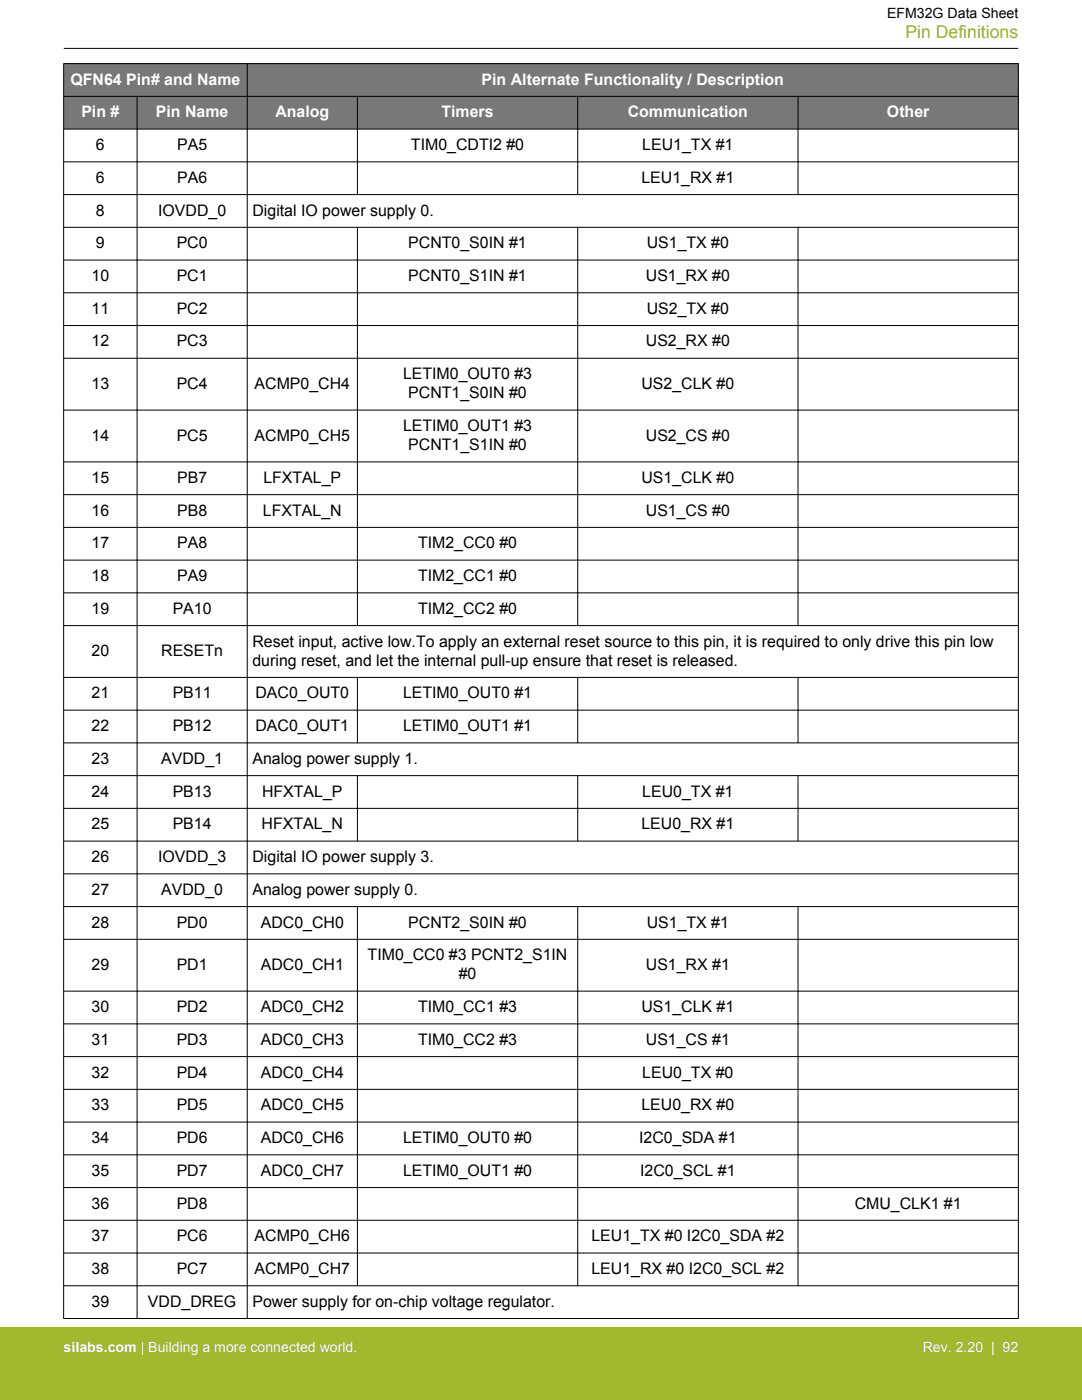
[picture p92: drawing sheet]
<svg xmlns="http://www.w3.org/2000/svg" width="216mm" height="279mm" viewBox="0 0 216 279" stroke-linecap="round" stroke-linejoin="round" font-family="sans-serif">
<defs><g id="words">
<text font-size="3.5" fill="#a1b92e" x="180.7" y="7.5">Pin Definitions</text>
<g font-size="3.2" fill="#fff">
<text x="14.1" y="16.9">QFN64 Pin# and Name</text>
<text x="96.1" y="16.9">Pin Alternate Functionality / Description</text>
<text x="16.2" y="23.4">Pin #</text>
<text x="31.1" y="23.4">Pin Name</text>
<text x="54.9" y="23.4">Analog</text>
<text x="88.1" y="23.4">Timers</text>
<text x="125.3" y="23.4">Communication</text>
<text x="177" y="23.4">Other</text>
</g>
<g font-size="3.2">
<text x="19.1" y="29.9">6</text>
<text x="35.3" y="29.9">PA5</text>
<text x="82" y="29.9">TIM0_CDTI2 #0</text>
<text x="128.2" y="29.9">LEU1_TX #1</text>
<text x="19.1" y="36.5">6</text>
<text x="35.3" y="36.5">PA6</text>
<text x="128" y="36.5">LEU1_RX #1</text>
<text x="19.1" y="43">8</text>
<text x="31.6" y="43">IOVDD_0</text>
<text x="50.4" y="43">Digital IO power supply 0.</text>
<text x="19.1" y="49.5">9</text>
<text x="35.3" y="49.5">PC0</text>
<text x="81.5" y="49.5">PCNT0_S0IN #1</text>
<text x="129.1" y="49.5">US1_TX #0</text>
<text x="18.3" y="56.1">10</text>
<text x="35.3" y="56.1">PC1</text>
<text x="81.5" y="56.1">PCNT0_S1IN #1</text>
<text x="128.9" y="56.1">US1_RX #0</text>
<text x="18.3" y="62.6">11</text>
<text x="35.3" y="62.6">PC2</text>
<text x="129.1" y="62.6">US2_TX #0</text>
<text x="18.3" y="69.1">12</text>
<text x="35.3" y="69.1">PC3</text>
<text x="128.9" y="69.1">US2_RX #0</text>
<text x="18.3" y="77.6">13</text>
<text x="35.3" y="77.6">PC4</text>
<text x="50.8" y="77.6">ACMP0_CH4</text>
<text x="80.4" y="75.7">LETIM0_OUT0 #3</text>
<text x="128" y="77.6">US2_CLK #0</text>
<text x="81.5" y="79.5">PCNT1_S0IN #0</text>
<text x="18.3" y="87.9">14</text>
<text x="35.3" y="87.9">PC5</text>
<text x="50.8" y="87.9">ACMP0_CH5</text>
<text x="80.4" y="86">LETIM0_OUT1 #3</text>
<text x="81.5" y="89.8">PCNT1_S1IN #0</text>
<text x="128.9" y="87.9">US2_CS #0</text>
<text x="18.3" y="96.4">15</text>
<text x="35.3" y="96.4">PB7</text>
<text x="52.6" y="96.4">LFXTAL_P</text>
<text x="128" y="96.4">US1_CLK #0</text>
<text x="18.3" y="102.9">16</text>
<text x="35.3" y="102.9">PB8</text>
<text x="52.5" y="102.9">LFXTAL_N</text>
<text x="128.9" y="102.9">US1_CS #0</text>
<text x="18.3" y="109.4">17</text>
<text x="35.3" y="109.4">PA8</text>
<text x="83.4" y="109.4">TIM2_CC0 #0</text>
<text x="18.3" y="116">18</text>
<text x="35.3" y="116">PA9</text>
<text x="83.4" y="116">TIM2_CC1 #0</text>
<text x="18.3" y="122.5">19</text>
<text x="34.5" y="122.5">PA10</text>
<text x="83.4" y="122.5">TIM2_CC2 #0</text>
<text x="18.3" y="130.9">20</text>
<text x="32.2" y="130.9">RESETn</text>
<text x="50.4" y="129">Reset input, active low.To apply an external reset source to this pin, it is required to only drive this pin low</text>
<text x="50.4" y="132.8">during reset, and let the internal pull-up ensure that reset is released.</text>
<text x="18.3" y="139.4">21</text>
<text x="34.5" y="139.4">PB11</text>
<text x="51" y="139.4">DAC0_OUT0</text>
<text x="80.4" y="139.4">LETIM0_OUT0 #1</text>
<text x="18.3" y="145.9">22</text>
<text x="34.5" y="145.9">PB12</text>
<text x="51" y="145.9">DAC0_OUT1</text>
<text x="80.4" y="145.9">LETIM0_OUT1 #1</text>
<text x="18.3" y="152.4">23</text>
<text x="32.2" y="152.4">AVDD_1</text>
<text x="50.4" y="152.4">Analog power supply 1.</text>
<text x="18.3" y="159">24</text>
<text x="34.5" y="159">PB13</text>
<text x="52.3" y="159">HFXTAL_P</text>
<text x="128.2" y="159">LEU0_TX #1</text>
<text x="18.3" y="165.5">25</text>
<text x="34.5" y="165.5">PB14</text>
<text x="52.2" y="165.5">HFXTAL_N</text>
<text x="128" y="165.5">LEU0_RX #1</text>
<text x="18.3" y="172">26</text>
<text x="31.6" y="172">IOVDD_3</text>
<text x="50.4" y="172">Digital IO power supply 3.</text>
<text x="18.3" y="178.6">27</text>
<text x="32.2" y="178.6">AVDD_0</text>
<text x="50.4" y="178.6">Analog power supply 0.</text>
<text x="18.3" y="185.1">28</text>
<text x="35.3" y="185.1">PD0</text>
<text x="52" y="185.1">ADC0_CH0</text>
<text x="81.5" y="185.1">PCNT2_S0IN #0</text>
<text x="129.1" y="185.1">US1_TX #1</text>
<text x="73.4" y="191.6">TIM0_CC0 #3 PCNT2_S1IN</text>
<text x="18.3" y="193.5">29</text>
<text x="35.3" y="193.5">PD1</text>
<text x="52" y="193.5">ADC0_CH1</text>
<text x="91.5" y="195.5">#0</text>
<text x="128.9" y="193.5">US1_RX #1</text>
<text x="18.3" y="202">30</text>
<text x="35.3" y="202">PD2</text>
<text x="52" y="202">ADC0_CH2</text>
<text x="83.4" y="202">TIM0_CC1 #3</text>
<text x="128" y="202">US1_CLK #1</text>
<text x="18.3" y="208.5">31</text>
<text x="35.3" y="208.5">PD3</text>
<text x="52" y="208.5">ADC0_CH3</text>
<text x="83.4" y="208.5">TIM0_CC2 #3</text>
<text x="128.9" y="208.5">US1_CS #1</text>
<text x="18.3" y="215.1">32</text>
<text x="35.3" y="215.1">PD4</text>
<text x="52" y="215.1">ADC0_CH4</text>
<text x="128.2" y="215.1">LEU0_TX #0</text>
<text x="18.3" y="221.6">33</text>
<text x="35.3" y="221.6">PD5</text>
<text x="52" y="221.6">ADC0_CH5</text>
<text x="128" y="221.6">LEU0_RX #0</text>
<text x="18.3" y="228.1">34</text>
<text x="35.3" y="228.1">PD6</text>
<text x="52" y="228.1">ADC0_CH6</text>
<text x="80.4" y="228.1">LETIM0_OUT0 #0</text>
<text x="127.6" y="228.1">I2C0_SDA #1</text>
<text x="18.3" y="234.7">35</text>
<text x="35.3" y="234.7">PD7</text>
<text x="52" y="234.7">ADC0_CH7</text>
<text x="80.4" y="234.7">LETIM0_OUT1 #0</text>
<text x="127.7" y="234.7">I2C0_SCL #1</text>
<text x="18.3" y="241.2">36</text>
<text x="35.3" y="241.2">PD8</text>
<text x="170.5" y="241.2">CMU_CLK1 #1</text>
<text x="18.3" y="247.7">37</text>
<text x="35.3" y="247.7">PC6</text>
<text x="50.8" y="247.7">ACMP0_CH6</text>
<text x="118" y="247.7">LEU1_TX #0 I2C0_SDA #2</text>
<text x="18.3" y="254.2">38</text>
<text x="35.3" y="254.2">PC7</text>
<text x="50.8" y="254.2">ACMP0_CH7</text>
<text x="118" y="254.2">LEU1_RX #0 I2C0_SCL #2</text>
<text x="18.3" y="260.8">39</text>
<text x="29.5" y="260.8">VDD_DREG</text>
<text x="50.4" y="260.8">Power supply for on-chip voltage regulator.</text>
</g>
<text font-size="2.8" x="177" y="3.5">EFM32G Data Sheet</text>
<g font-size="2.8" fill="#fff">
<text x="12.7" y="269.9">silabs.com | Building a more connected world.</text>
<text x="184.1" y="269.9">Rev. 2.20 | 92</text>
</g>
</g></defs>
<g fill="#797777">
<path d="M12.7 12.7h190.5v13.1h-190.5z" fill-rule="evenodd"/>
<path d="M12.7 12.7h190.5v6.5h-190.5z" fill-rule="evenodd"/>
<path d="M12.7 19.2h190.5v6.6h-190.5z" fill-rule="evenodd"/>
</g>
<g fill="none" stroke="#000" stroke-width=".2">
<path d="M12.7 12.7h190.5M12.7 19.2h190.5M12.7 12.7v250.5M12.7 9.7h190.5M27.4 19.2v244M49.3 12.7v250.5M71.3 19.2v19.7M115.3 19.2v19.7M159.2 19.2v19.7M203.2 12.7v250.5M12.7 25.8h190.5M12.7 32.3h190.5"/>
<path d="M12.7 38.8h190.5M12.7 45.4h190.5M12.7 51.9h190.5M12.7 58.4h190.5M71.3 45.3v79.6M115.3 45.3v79.6M159.2 45.3v79.6M12.7 65h190.5M12.7 71.5h190.5M12.7 81.8h190.5M12.7 92.2h190.5M12.7 98.7h190.5"/>
<path d="M12.7 105.3h190.5M12.7 111.8h190.5M12.7 118.3h190.5M12.7 124.9h190.5M12.7 135.2h190.5M71.3 135.2v13.1M115.3 135.2v13.1M159.2 135.2v13.1M12.7 141.7h190.5M12.7 148.3h190.5M12.7 154.8h190.5M71.3 154.7v13.2"/>
<path d="M115.3 154.7v13.2M159.2 154.7v13.2M12.7 161.3h190.5M12.7 167.9h190.5M12.7 174.4h190.5M12.7 180.9h190.5M12.7 187.5h190.5M12.7 197.8h190.5M71.3 180.9v75.7M115.3 180.9v75.7M159.2 180.9v75.7M12.7 204.3h190.5"/>
<path d="M12.7 210.9h190.5M12.7 217.4h190.5M12.7 223.9h190.5M12.7 230.5h190.5M12.7 237h190.5M12.7 243.5h190.5M12.7 250.1h190.5M12.7 256.6h190.5M12.7 263.1h190.5"/>
</g>
<path d="M0 264.9h215.9v14.5h-215.9z" fill="#a1b92e"/>
<use href="#words"/>
</svg>
